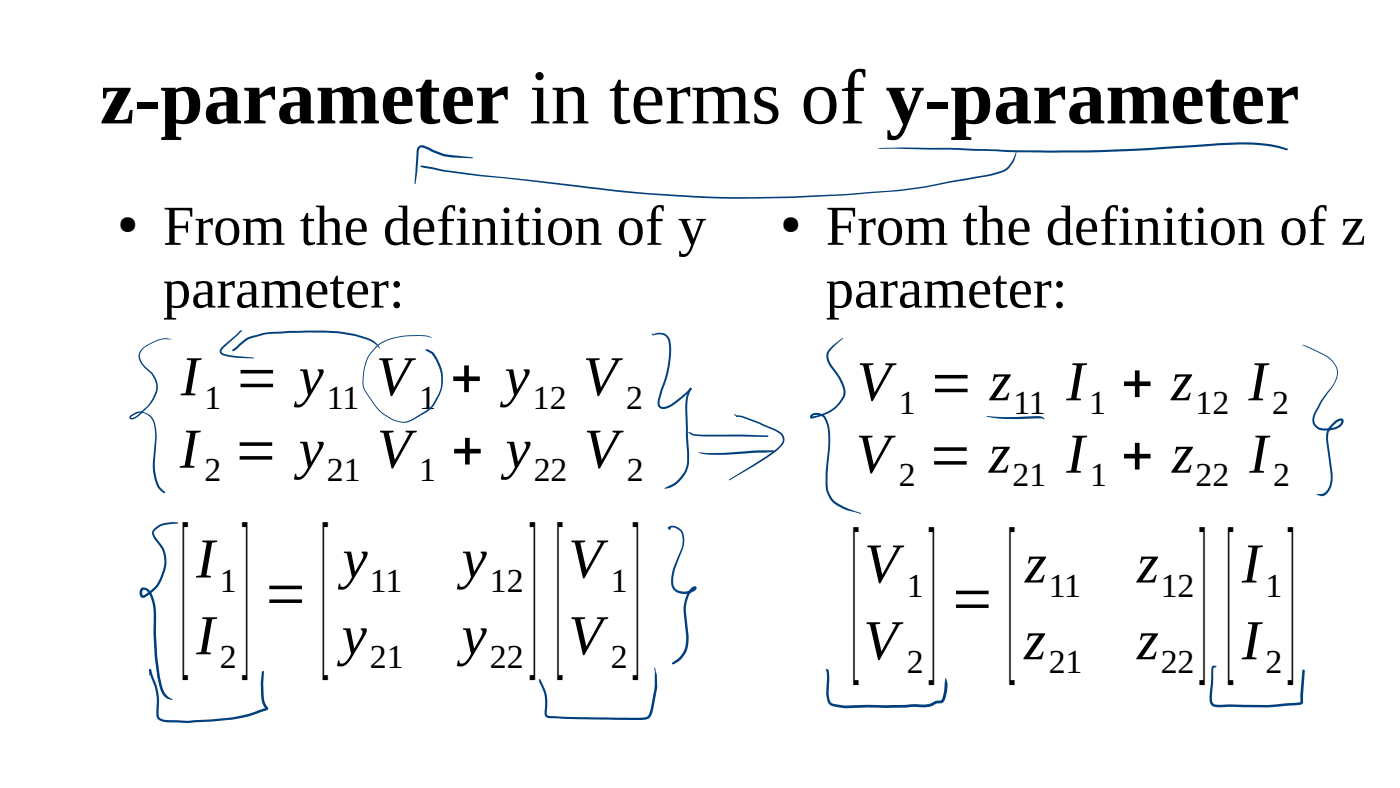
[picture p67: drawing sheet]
<svg xmlns="http://www.w3.org/2000/svg" width="280mm" height="158mm" viewBox="0 0 280 158" stroke-linecap="round" stroke-linejoin="round" font-family="sans-serif">
<defs><g id="words">
<g font-size="31.6">
<text x="36.1" y="129.5">[ ] [</text>
<text x="105.7" y="129.5">][ ]</text>
<text x="170.2" y="130.5">[ ] [</text>
<text x="239.7" y="130.5">][ ]</text>
</g>
<text font-size="15.5" x="20" y="24.7">z-parameter in terms of y-parameter</text>
<g font-size="11.3">
<text x="32.6" y="48.9">From the definition of y</text>
<text x="165.2" y="48.9">From the definition of z</text>
<text x="32.6" y="61.5">parameter:</text>
<text x="165.2" y="61.5">parameter:</text>
<text x="36.2" y="79">I = y</text>
<text x="75.2" y="79">V + y</text>
<text x="116.6" y="79">V</text>
<text x="171.4" y="80">V = z</text>
<text x="213.3" y="80">I + z</text>
<text x="249.7" y="80">I</text>
<text x="36" y="93.5">I = y</text>
<text x="75.4" y="93.5">V + y</text>
<text x="116.8" y="93.5">V</text>
<text x="171.2" y="94.5">V = z</text>
<text x="213.3" y="94.5">I + z</text>
<text x="249.9" y="94.5">I</text>
<text x="39.2" y="115.4">I</text>
<text x="68.5" y="115.4">y</text>
<text x="92.3" y="115.4">y</text>
<text x="113.7" y="115.4">V</text>
<text x="172.9" y="116.4">V</text>
<text x="205" y="116.4">z</text>
<text x="227.4" y="116.4">z</text>
<text x="248.4" y="116.4">I</text>
<text x="52.6" y="122.1">=</text>
<text x="190" y="123.1">=</text>
<text x="39.2" y="130.8">I</text>
<text x="68.3" y="130.8">y</text>
<text x="92.3" y="130.8">y</text>
<text x="113.7" y="130.8">V</text>
<text x="172.7" y="131.8">V</text>
<text x="204.8" y="131.8">z</text>
<text x="227.4" y="131.8">z</text>
<text x="248.4" y="131.8">I</text>
</g>
<g font-size="6.8">
<text x="40.9" y="81.7">1</text>
<text x="65.4" y="81.7">11</text>
<text x="83.9" y="81.7">1</text>
<text x="106.6" y="81.7">12</text>
<text x="125.2" y="81.7">2</text>
<text x="179.8" y="82.7">1</text>
<text x="202.7" y="82.7">11</text>
<text x="217.8" y="82.7">1</text>
<text x="239.1" y="82.7">12</text>
<text x="254.4" y="82.7">2</text>
<text x="40.9" y="96.1">2</text>
<text x="65.4" y="96.1">21</text>
<text x="83.9" y="96.1">1</text>
<text x="106.7" y="96.1">22</text>
<text x="125.4" y="96.1">2</text>
<text x="179.8" y="97.1">2</text>
<text x="202.5" y="97.1">21</text>
<text x="218" y="97.1">1</text>
<text x="239.1" y="97.1">22</text>
<text x="254.6" y="97.1">2</text>
<text x="44" y="118.3">1</text>
<text x="74" y="118.3">11</text>
<text x="98" y="118.3">12</text>
<text x="122.1" y="118.3">1</text>
<text x="181.3" y="119.3">1</text>
<text x="209.7" y="119.3">11</text>
<text x="232.1" y="119.3">12</text>
<text x="253.1" y="119.3">1</text>
<text x="44" y="133.4">2</text>
<text x="74" y="133.4">21</text>
<text x="98" y="133.4">22</text>
<text x="122.1" y="133.4">2</text>
<text x="181.3" y="134.4">2</text>
<text x="209.7" y="134.4">21</text>
<text x="232.1" y="134.4">22</text>
<text x="253.1" y="134.4">2</text>
</g>
<g font-size="5.1">
<text x="23.6" y="46.3">●</text>
<text x="156.2" y="46.3">●</text>
</g>
</g></defs>
<g fill="#004080">
<path d="M175.5 29.7l3.6-.2a550.9 550.9 0 0 1 26.1 .5 372.6 372.6 0 0 0 38.5-1.4l5.8-.1a25.1 25.1 0 0 1 8 1.2l.1 .2-.1 .1a33.3 33.3 0 0 0-9.6-1.1l-4.2 .1a371.5 371.5 0 0 1-42.4 1.4l-11.6-.5z"/>
<path d="M84 33.2l.1-.1a17.6 17.6 0 0 1 4.5 .8l7.6 1.1 16.8 1.7a263.5 263.5 0 0 0 61.5 1.6l4.3-.3a109 109 0 0 0 13.4-2.2l5.3-.9 2.7-.7a5.7 5.7 0 0 0 3-4h.1a4.8 4.8 0 0 1-3 4.3l-2.7 .7-7.5 1.3a102.5 102.5 0 0 1-18 2.3 258.4 258.4 0 0 1-59.2-1.7l-12.2-1.5-4.5-.4a81.6 81.6 0 0 1-12.2-1.9z"/>
<path d="M83.7 29.3a1.17 1.17 0 0 1 1.4-.1l1.5 .7a9.6 9.6 0 0 0 3.9 1.1l4.1 .5-.2 .1-4-.1a9.8 9.8 0 0 1-3.9-1.1l-2-.9h-.4l-.3 .3-.3 4.4-.5 2.6-.1-.1 .4-6.6z"/>
<path d="M130.4 66.6l.2 .2 .7-.2a2.17 2.17 0 0 1 2.9 2.2 20.4 20.4 0 0 1-1.7 9.1l-.6 2.1v.8l.2 .3a1.12 1.12 0 0 0 1.3 .1 16.2 16.2 0 0 0 4.6-3.6h.3v.2a15.6 15.6 0 0 1-5.1 3.9 1.18 1.18 0 0 1-1.2-.1 1.18 1.18 0 0 1-.5-1.1l.7-2.7a16.3 16.3 0 0 0 1.3-10.1 1.86 1.86 0 0 0-2.1-.8l-.9 .1z"/>
<path d="M138 77.6l.1-.1 .2 .2a7.6 7.6 0 0 0-.8 5l.2 6.8a7.8 7.8 0 0 1-.6 5.2 5.6 5.6 0 0 1-4.1 3l-.1-.1a6.6 6.6 0 0 0 4.5-5.3l-.3-9.5a8.1 8.1 0 0 1 .9-5.2z"/>
<path d="M166.1 69.5l2.5-1.9-1.8 1.6a2.34 2.34 0 0 0-1 2.6l.5 1.1 1.3 1.8a6 6 0 0 1 1.5 4.2 7.6 7.6 0 0 1-6 4.6l-.5 .1a.47 .47 0 0 1-.6-.3 .47 .47 0 0 1 .4-.6 2.35 2.35 0 0 1 3.3 2 17.5 17.5 0 0 1 .1 6.7 18 18 0 0 0-.1 6.7 4.8 4.8 0 0 0 3.2 3.2l3.4 1.3-.2 .1-1.1-.3a7.9 7.9 0 0 1-4.9-2.5l-.8-1.7a29.2 29.2 0 0 1 .3-8.6 10.6 10.6 0 0 0-.6-5.7l-.2-.2a1.54 1.54 0 0 0-2.4-.3l-.1-.1a7.2 7.2 0 0 0 6.4-4.7 6 6 0 0 0-1.4-3.6l-.6-.9a3.6 3.6 0 0 1-1.2-3.8z"/>
<path d="M197.2 83.1l.3 .1a56.9 56.9 0 0 0 10.3 0l.7 .2 .4 .3-.1 .1-.4-.2a47.9 47.9 0 0 1-10.8-.3z"/>
<path d="M28.4 69.6a7 7 0 0 1 5.6-1.9l.4 .1a7.2 7.2 0 0 0-6.1 2.3 2.39 2.39 0 0 0 .8 3.2l.3 .2a4.8 4.8 0 0 1 1.6 1.9 4.2 4.2 0 0 1-.5 4.8 16.1 16.1 0 0 1-3.2 3.3 .92 .92 0 0 1-1.3 .2 .61 .61 0 0 1 .5-.9l.6-.4a3.1 3.1 0 0 1 3.9 2.1l.3 2.9-.4 5.3a7.5 7.5 0 0 0 1.5 5.1l.6 .6-.2 .2a3.4 3.4 0 0 1-1.4-1.5 10.2 10.2 0 0 1-.8-4.4l.4-5.3a6.1 6.1 0 0 0-.5-3.3 2.54 2.54 0 0 0-3.2-1.4l-.9 .5-.2 .2 .3 .1 .7-.3a11.2 11.2 0 0 0 3.4-3.7 3.9 3.9 0 0 0-.4-4.8l-1-.9a2.84 2.84 0 0 1-1.2-3.7z"/>
<path d="M137.7 86.4l1.1 .4 1.4 .1h8.3l5.1 .2 .1 .1-.2 .1-13.3-.1-1.7-.2-.8-.4-.1-.1z"/>
<path d="M139.6 90.4h.2a32.2 32.2 0 0 0 6.8 0l5.4-.4h2.5l.4 .1-.4 .2-3.9 .2a39.1 39.1 0 0 1-10.3 .2z"/>
<path d="M146.8 82.8l.6 .4-.1 .1z"/>
<path d="M147.2 83.2l.1-.1 .1 .1-.1 .1z"/>
<path d="M147.3 83.1l.1 .1-.1 .1-.1-.1z"/>
<path d="M147.3 83.1h.8l.9 .2 6.2 2.5a2.17 2.17 0 0 1 1.7 2.4l-.7 1.1-1.6 1.4a74 74 0 0 1-8.7 5.3l-.1-.2 7.3-4.5 1.9-1.4 1-.9a1.52 1.52 0 0 0-.5-2.6l-4-1.8-3.1-1.2-1.1-.1z"/>
<path d="M75.3 69.1a10.9 10.9 0 0 1 6.6-2.1h3.2l1.4 .6a7.5 7.5 0 0 0-3-.4 12.1 12.1 0 0 0-7.8 1.9 7.6 7.6 0 0 0-2.9 5.8l-.1 .9a4.2 4.2 0 0 0 1.3 3.6 9.8 9.8 0 0 0 4.5 4.4 4 4 0 0 0 4.8-.6l2.2-1.3a9.4 9.4 0 0 0 2.6-4.4l.1-.1a8.3 8.3 0 0 0-1.8-6.6l-1.1-.7a.18 .18 0 0 1-.2-.3 .17 .17 0 0 1 .3 0l1.2 .6a8.6 8.6 0 0 1 1.9 6.6 9.1 9.1 0 0 1-3 5.2l-1.7 1.1a4.8 4.8 0 0 1-3.3 1.2 8.9 8.9 0 0 1-5.7-3.6l-1-1.4a4.3 4.3 0 0 1-1.3-3.7l.1-.9a7.9 7.9 0 0 1 2.7-5.8z"/>
<path d="M46.5 69.9l2.3-2 .9-.5a18.8 18.8 0 0 1 5.1-1.1 84.4 84.4 0 0 1 14.2 .1l1.3 .3a9.7 9.7 0 0 1 4.9 1.9l.7 .8 .1 .3h-.1a5.4 5.4 0 0 0-3.1-2l-2-.6a55 55 0 0 0-14.5-.4h-1.5a18.7 18.7 0 0 0-5 1.1l-2.8 2.3-.5 .1z"/>
<path d="M44.4 69.3l3.9-3.3 .1 .1-.6 .7-3.1 2.7-.4 .6v.3l.4 .3 1.3 .3 4.8 .5h-3.4l-2.5-.4a.98 .98 0 0 1-.9-.7 .98 .98 0 0 1 .4-1.1z"/>
<path d="M260.5 68.9l.4 .1a22.1 22.1 0 0 1 5.3 2.8 3.6 3.6 0 0 1 .6 5.2l-2.4 3.3-1.1 2.1a1.97 1.97 0 0 0 .6 3 3.9 3.9 0 0 0 4.3-.9l.1-.3-.1-.1a3.8 3.8 0 0 0-2.3 1.9l-.2 .8-.1 1.3 .7 4.8a7.4 7.4 0 0 1-.1 4.6 1.98 1.98 0 0 1-2 1.6l-.8-.3 .9-.1a2.2 2.2 0 0 0 1.7-2 8.5 8.5 0 0 0-.1-3.8l-.7-4.8a4 4 0 0 1 3.2-4.5l.3 .3a1.71 1.71 0 0 1-1.6 1.9 4.1 4.1 0 0 1-4-.4 2.46 2.46 0 0 1-.1-3.2l1.1-2.1 1.4-1.8a4.7 4.7 0 0 0 1.8-4.7 5.2 5.2 0 0 0-2.5-2.6z"/>
<path d="M29.9 133.8h.1l.2 .2-.3 1.1z"/>
<path d="M29.9 133.8h.2l.1 .3-.3 .1z"/>
<path d="M29.9 133.8l.1-.1 .2 .2 1.1 3.2a14.4 14.4 0 0 1 .4 5.7 1.13 1.13 0 0 0 1.4 1.1l4.5 .2 7.7-.6a28.6 28.6 0 0 0 7.9-2l-.1 .2-.7-1.3a16.9 16.9 0 0 1 0-6.3h.3l.1 .2a15.8 15.8 0 0 0 .2 6.1l.6 1.1-.1 .4a27.6 27.6 0 0 1-8.2 2l-6.3 .5a14.6 14.6 0 0 1-4.4 0 3.7 3.7 0 0 1-3-.7l-.3-.8a15.8 15.8 0 0 0-.3-5.5l-1-2.5z"/>
<path d="M107.8 135.8l.1-.1 .2 .1 .9 2.1a10.2 10.2 0 0 1 .3 4.8l.4 .4a178.5 178.5 0 0 0 16 .4l2.5-.1 1.2-.2 .6-.8 .3-1.4a18.5 18.5 0 0 0 .5-7.5h.2a13.4 13.4 0 0 1-.2 7.6l-.6 1.9a1.94 1.94 0 0 1-2.1 .9h-2.4a213.7 213.7 0 0 1-16.1-.4 .91 .91 0 0 1-.7-.9 9.2 9.2 0 0 0-.3-4.6z"/>
<path d="M30.8 105.7a4.7 4.7 0 0 1 3.8-1.3h.9l.1 .1-.1 .2h-.9a4.6 4.6 0 0 0-3.5 1.3 .9 .9 0 0 0 0 1.4l1.1 1.4a6.5 6.5 0 0 1 .2 6.9 7.2 7.2 0 0 1-3.8 3.8l-.3-.1-.3-.4a1.01 1.01 0 0 1 0-1.1 1.01 1.01 0 0 1 1.1-.4 2.99 2.99 0 0 1 1.7 2.4l.4 2v2.6a46.8 46.8 0 0 0 1.4 13.3l.5 .9 1.4 1.1a2.27 2.27 0 0 1-2.3-1.8 46.2 46.2 0 0 1-1.5-14.2 7.5 7.5 0 0 0-1.4-5.7l-.6-.2-.1 .1-.2 .7 .3 .3a7.1 7.1 0 0 0 4-5.4 5.5 5.5 0 0 0-.8-4.6l-.7-.8a1.95 1.95 0 0 1-.7-2.1z"/>
<path d="M133.6 105.4a1.59 1.59 0 0 1 1.7-.2 2.31 2.31 0 0 1 1.6 2.6l-.2 1.3-.4 1.3a13.7 13.7 0 0 0-1.7 5.7 1.91 1.91 0 0 0 2.4 2.2l1.1-.3 .7-.5 .2 .2a2.44 2.44 0 0 0-1.4 1.9l-.4 2.2 .5 5.4a5.3 5.3 0 0 1-3.1 5.6l-.2-.2 .1-.2a5 5 0 0 0 2.7-5.2l-.5-4.9a5.7 5.7 0 0 1 2-5.1 .45 .45 0 0 1 .6 .3 .45 .45 0 0 1-.4 .6 3.1 3.1 0 0 1-4.4-.6 5.4 5.4 0 0 1 .1-3.9l1.4-3.3a4.2 4.2 0 0 0 0-4.2 1.8 1.8 0 0 0-1.7-.7l-.4 .2v-.1l.1 .1-.1 .1 .1-.2a.25 .25 0 0 1-.1 .4 .25 .25 0 0 1-.3-.3z"/>
<path d="M165.1 133.8l.2-.1 .3 .1 .2 .4 .1 1.7-.2 2.8 .1 .8a1.08 1.08 0 0 0 1.1 1.2l2.3 .3 4.2-.1 3.9 .1 5.8-.3 1.8 .1 1.5-.3a2.46 2.46 0 0 1 1.8-.5l.1-.1a6.7 6.7 0 0 0 .6-3.4l.2-1a5.4 5.4 0 0 1-.3 4.6l-.5 .4-.9 .1-1.3 .6-1 .2-2-.1-5.8 .2-3.9-.1-2.6 .1a8 8 0 0 1-5-.7 3.6 3.6 0 0 1-.6-2.1l.2-3-.1-1.5z"/>
<path d="M242.5 133.1h.7l.1 .1-.7 .3 .2-.1-.4 5.9a1.58 1.58 0 0 0 .3 1.4l1.2 .2 2.9-.1a49.2 49.2 0 0 0 8.2 0l5.2-.5-.1-1.4 .4-4.9 .2-.2 .3 .3-.4 6.5a1.46 1.46 0 0 1-1.3 .4l-4.2 .3a50 50 0 0 1-8.3 0h-2.1a2.62 2.62 0 0 1-2.4-.4 2.27 2.27 0 0 1-.4-1.7l.4-5.5z"/>
</g>
<use href="#words"/>
</svg>
